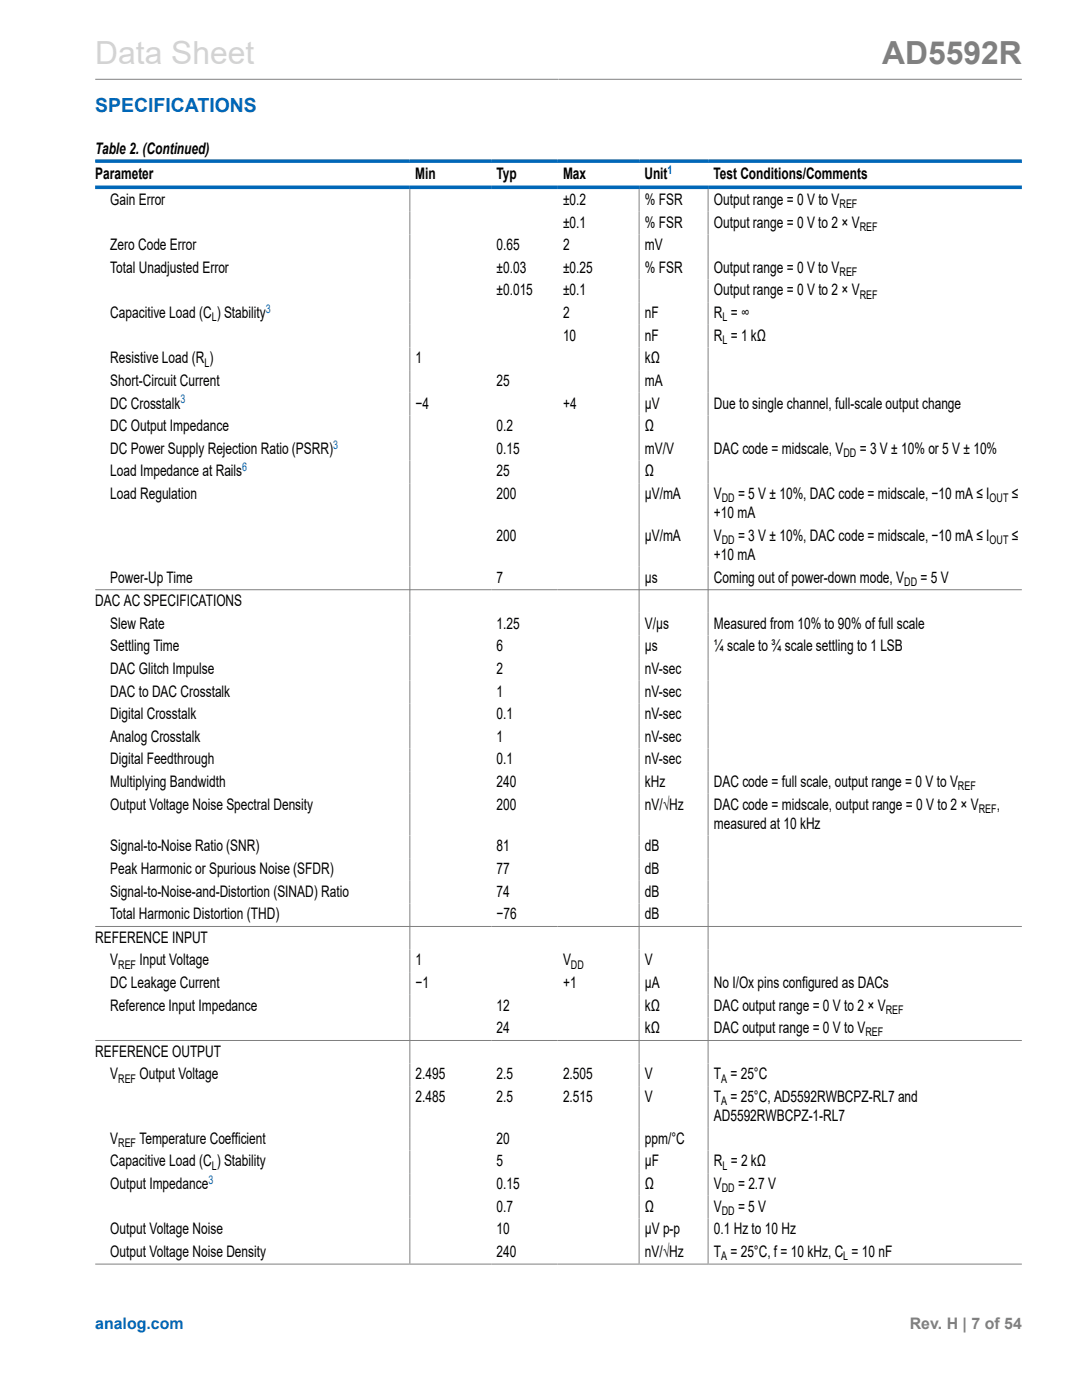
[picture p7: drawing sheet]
<svg xmlns="http://www.w3.org/2000/svg" width="216mm" height="279mm" viewBox="0 0 216 279" stroke-linecap="round" stroke-linejoin="round" font-family="sans-serif">
<defs><g id="words">
<text font-size="6.3" fill="#d3d3d3" x="19" y="12.7">Data Sheet</text>
<text font-size="6.3" fill="#808080" x="176" y="12.7">AD5592R</text>
<text font-size="3.9" fill="#0067b8" x="19" y="22.3">SPECIFICATIONS</text>
<g font-size="3.2">
<text x="19" y="30.8">Table 2. (Continued)</text>
<text x="19" y="35.7">Parameter</text>
<text x="82.8" y="35.7">Min</text>
<text x="99.1" y="35.7">Typ</text>
<text x="112.3" y="35.7">Max</text>
<text x="128.6" y="35.7">Unit</text>
<text x="142.4" y="35.7">Test Conditions/Comments</text>
<text x="22" y="40.9">Gain Error</text>
<text x="112.3" y="40.9">±0.2</text>
<text x="128.7" y="40.9">% FSR</text>
<text x="142.4" y="40.9">Output range = 0 V to V</text>
<text x="112.3" y="45.4">±0.1</text>
<text x="128.7" y="45.4">% FSR</text>
<text x="142.4" y="45.4">Output range = 0 V to 2 × V</text>
<text x="22" y="49.9">Zero Code Error</text>
<text x="99.1" y="49.9">0.65</text>
<text x="112.3" y="49.9">2</text>
<text x="128.7" y="49.9">mV</text>
<text x="22" y="54.5">Total Unadjusted Error</text>
<text x="99.1" y="54.5">±0.03</text>
<text x="99.1" y="59">±0.015</text>
<text x="112.3" y="54.5">±0.25</text>
<text x="112.3" y="59">±0.1</text>
<text x="128.7" y="54.5">% FSR</text>
<text x="142.4" y="54.5">Output range = 0 V to V</text>
<text x="142.4" y="59">Output range = 0 V to 2 × V</text>
<text x="22" y="63.5">Capacitive Load (C ) Stability</text>
<text x="112.3" y="63.5">2</text>
<text x="128.7" y="63.5">nF</text>
<text x="142.4" y="63.5">R = ∞</text>
<text x="112.3" y="68">10</text>
<text x="128.7" y="68">nF</text>
<text x="142.4" y="68">R = 1 kΩ</text>
<text x="22" y="72.5">Resistive Load (R )</text>
<text x="22" y="77">Short-Circuit Current</text>
<text x="82.9" y="72.5">1</text>
<text x="99.1" y="77">25</text>
<text x="128.7" y="72.5">kΩ</text>
<text x="128.7" y="77">mA</text>
<text x="22" y="81.5">DC Crosstalk</text>
<text x="82.9" y="81.5">−4</text>
<text x="112.3" y="81.5">+4</text>
<text x="128.7" y="81.5">µV</text>
<text x="142.4" y="81.5">Due to single channel, full-scale output change</text>
<text x="22" y="86.1">DC Output Impedance</text>
<text x="99.1" y="86.1">0.2</text>
<text x="128.7" y="86.1">Ω</text>
<text x="22" y="90.6">DC Power Supply Rejection Ratio (PSRR)</text>
<text x="22" y="95.1">Load Impedance at Rails</text>
<text x="99.1" y="90.6">0.15</text>
<text x="99.1" y="95.1">25</text>
<text x="128.7" y="90.6">mV/V</text>
<text x="128.7" y="95.1">Ω</text>
<text x="142.4" y="90.6">DAC code = midscale, V</text>
<text x="171.6" y="90.6">= 3 V ± 10% or 5 V ± 10%</text>
<text x="22" y="99.6">Load Regulation</text>
<text x="99.1" y="99.6">200</text>
<text x="128.7" y="99.6">µV/mA</text>
<text x="142.4" y="99.6">V</text>
<text x="147.3" y="99.6">= 5 V ± 10%, DAC code = midscale, −10 mA ≤ I</text>
<text x="201.9" y="99.6">≤</text>
<text x="99.1" y="107.9">200</text>
<text x="128.7" y="107.9">µV/mA</text>
<text x="142.4" y="103.4">+10 mA</text>
<text x="142.4" y="107.9">V</text>
<text x="147.3" y="107.9">= 3 V ± 10%, DAC code = midscale, −10 mA ≤ I</text>
<text x="201.9" y="107.9">≤</text>
<text x="142.4" y="111.7">+10 mA</text>
<text x="22" y="116.3">Power-Up Time</text>
<text x="99.1" y="116.3">7</text>
<text x="128.7" y="116.3">µs</text>
<text x="142.4" y="116.3">Coming out of power-down mode, V</text>
<text x="183.7" y="116.3">= 5 V</text>
<text x="19" y="121">DAC AC SPECIFICATIONS</text>
<text x="22" y="125.5">Slew Rate</text>
<text x="99.1" y="125.5">1.25</text>
<text x="128.7" y="125.5">V/µs</text>
<text x="142.4" y="125.5">Measured from 10% to 90% of full scale</text>
<text x="22" y="130">Settling Time</text>
<text x="99.1" y="130">6</text>
<text x="128.7" y="130">µs</text>
<text x="142.4" y="130">¼ scale to ¾ scale settling to 1 LSB</text>
<text x="22" y="134.5">DAC Glitch Impulse</text>
<text x="99.1" y="134.5">2</text>
<text x="128.7" y="134.5">nV-sec</text>
<text x="22" y="139">DAC to DAC Crosstalk</text>
<text x="22" y="143.5">Digital Crosstalk</text>
<text x="99.1" y="139">1</text>
<text x="99.1" y="143.5">0.1</text>
<text x="128.7" y="139">nV-sec</text>
<text x="128.7" y="143.5">nV-sec</text>
<text x="22" y="148">Analog Crosstalk</text>
<text x="99.1" y="148">1</text>
<text x="128.7" y="148">nV-sec</text>
<text x="22" y="152.6">Digital Feedthrough</text>
<text x="99.1" y="152.6">0.1</text>
<text x="128.7" y="152.6">nV-sec</text>
<text x="22" y="161.6">Output Voltage Noise Spectral Density</text>
<text x="22" y="157.1">Multiplying Bandwidth</text>
<text x="99.1" y="161.6">200</text>
<text x="99.1" y="157.1">240</text>
<text x="128.7" y="161.6">nV/√Hz</text>
<text x="128.7" y="157.1">kHz</text>
<text x="142.4" y="161.6">DAC code = midscale, output range = 0 V to 2 × V</text>
<text x="142.4" y="157.1">DAC code = full scale, output range = 0 V to V</text>
<text x="198.9" y="161.6">,</text>
<text x="142.4" y="165.4">measured at 10 kHz</text>
<text x="22" y="169.9">Signal-to-Noise Ratio (SNR)</text>
<text x="99.1" y="169.9">81</text>
<text x="128.7" y="169.9">dB</text>
<text x="22" y="179">Signal-to-Noise-and-Distortion (SINAD) Ratio</text>
<text x="22" y="174.4">Peak Harmonic or Spurious Noise (SFDR)</text>
<text x="99.1" y="174.4">77</text>
<text x="99.1" y="179">74</text>
<text x="128.7" y="174.4">dB</text>
<text x="128.7" y="179">dB</text>
<text x="22" y="183.5">Total Harmonic Distortion (THD)</text>
<text x="99.1" y="183.5">−76</text>
<text x="128.7" y="183.5">dB</text>
<text x="19" y="188.2">REFERENCE INPUT</text>
<text x="22" y="197.2">DC Leakage Current</text>
<text x="22" y="192.7">V</text>
<text x="27.8" y="192.7">Input Voltage</text>
<text x="82.9" y="192.7">1</text>
<text x="82.9" y="197.2">−1</text>
<text x="112.3" y="192.7">V</text>
<text x="112.3" y="197.2">+1</text>
<text x="128.7" y="192.7">V</text>
<text x="128.7" y="197.2">µA</text>
<text x="142.4" y="197.2">No I/Ox pins configured as DACs</text>
<text x="22" y="201.7">Reference Input Impedance</text>
<text x="99.1" y="201.7">12</text>
<text x="128.7" y="201.7">kΩ</text>
<text x="142.4" y="201.7">DAC output range = 0 V to 2 × V</text>
<text x="99.1" y="206.2">24</text>
<text x="128.7" y="206.2">kΩ</text>
<text x="142.4" y="206.2">DAC output range = 0 V to V</text>
<text x="19" y="210.9">REFERENCE OUTPUT</text>
<text x="22" y="215.4">V</text>
<text x="27.8" y="215.4">Output Voltage</text>
<text x="82.9" y="215.4">2.495</text>
<text x="99.1" y="215.4">2.5</text>
<text x="112.3" y="215.4">2.505</text>
<text x="128.7" y="215.4">V</text>
<text x="142.4" y="215.4">T = 25°C</text>
<text x="82.9" y="219.9">2.485</text>
<text x="99.1" y="219.9">2.5</text>
<text x="112.3" y="219.9">2.515</text>
<text x="128.7" y="219.9">V</text>
<text x="142.4" y="219.9">T = 25°C, AD5592RWBCPZ-RL7 and</text>
<text x="142.4" y="223.8">AD5592RWBCPZ-1-RL7</text>
<text x="22" y="232.8">Capacitive Load (C ) Stability</text>
<text x="22" y="228.3">V</text>
<text x="27.8" y="228.3">Temperature Coefficient</text>
<text x="99.1" y="228.3">20</text>
<text x="99.1" y="232.8">5</text>
<text x="128.7" y="228.3">ppm/°C</text>
<text x="128.7" y="232.8">μF</text>
<text x="142.4" y="232.8">R = 2 kΩ</text>
<text x="22" y="237.3">Output Impedance</text>
<text x="99.1" y="237.3">0.15</text>
<text x="128.7" y="237.3">Ω</text>
<text x="142.4" y="237.3">V</text>
<text x="147.3" y="237.3">= 2.7 V</text>
<text x="99.1" y="241.8">0.7</text>
<text x="128.7" y="241.8">Ω</text>
<text x="142.4" y="241.8">V</text>
<text x="147.3" y="241.8">= 5 V</text>
<text x="22" y="246.3">Output Voltage Noise</text>
<text x="22" y="250.8">Output Voltage Noise Density</text>
<text x="99.1" y="246.3">10</text>
<text x="99.1" y="250.8">240</text>
<text x="128.7" y="250.8">nV/√Hz</text>
<text x="128.7" y="246.3">µV p-p</text>
<text x="142.4" y="250.8">T = 25°C, f = 10 kHz, C = 10 nF</text>
<text x="142.4" y="246.3">0.1 Hz to 10 Hz</text>
</g>
<text font-size="3.2" fill="#0067b8" x="19" y="265.3">analog.com</text>
<text font-size="3.2" fill="#808080" x="181.5" y="265.3">Rev. H | 7 of 54</text>
<g font-size="2.4" fill="#0067b8">
<text x="133.2" y="34.6">1</text>
<text x="53" y="62.4">3</text>
<text x="36" y="80.5">3</text>
<text x="66.5" y="89.5">3</text>
<text x="48.3" y="94">6</text>
<text x="41.6" y="236.2">3</text>
</g>
<g font-size="2.4">
<text x="167.5" y="41.5">REF</text>
<text x="171.6" y="46.1">REF</text>
<text x="167.5" y="55.1">REF</text>
<text x="171.6" y="59.6">REF</text>
<text x="42.3" y="64.1">L</text>
<text x="144.2" y="64.1">L</text>
<text x="144.2" y="68.6">L</text>
<text x="40.8" y="73.2">L</text>
<text x="168.3" y="91.2">DD</text>
<text x="144" y="100.2">DD</text>
<text x="197.5" y="100.2">OUT</text>
<text x="144" y="108.6">DD</text>
<text x="197.5" y="108.6">OUT</text>
<text x="180.4" y="116.9">DD</text>
<text x="191.2" y="157.7">REF</text>
<text x="195.3" y="162.2">REF</text>
<text x="23.6" y="193.3">REF</text>
<text x="113.9" y="193.3">DD</text>
<text x="176.7" y="202.3">REF</text>
<text x="172.7" y="206.9">REF</text>
<text x="23.6" y="216.1">REF</text>
<text x="143.9" y="220.6">A</text>
<text x="143.9" y="216.1">A</text>
<text x="23.6" y="228.9">REF</text>
<text x="42.3" y="233.4">L</text>
<text x="144.2" y="233.4">L</text>
<text x="144" y="237.9">DD</text>
<text x="144" y="242.5">DD</text>
<text x="143.9" y="251.5">A</text>
<text x="168.3" y="251.5">L</text>
</g>
</g></defs>
<path d="M19 15.8h184.9M81.8 37.7v214.5M127.5 37.7v214.5M141.3 37.7v214.5M19 117.7h184.9M19 184.9h184.9M19 207.7h184.9M19 252.3h184.9" fill="none" stroke="#808080" stroke-width=".2"/>
<path d="M19 32.2h184.9M19 37.4h184.9" fill="none" stroke="#0067b8" stroke-width=".71"/>
<use href="#words"/>
</svg>
